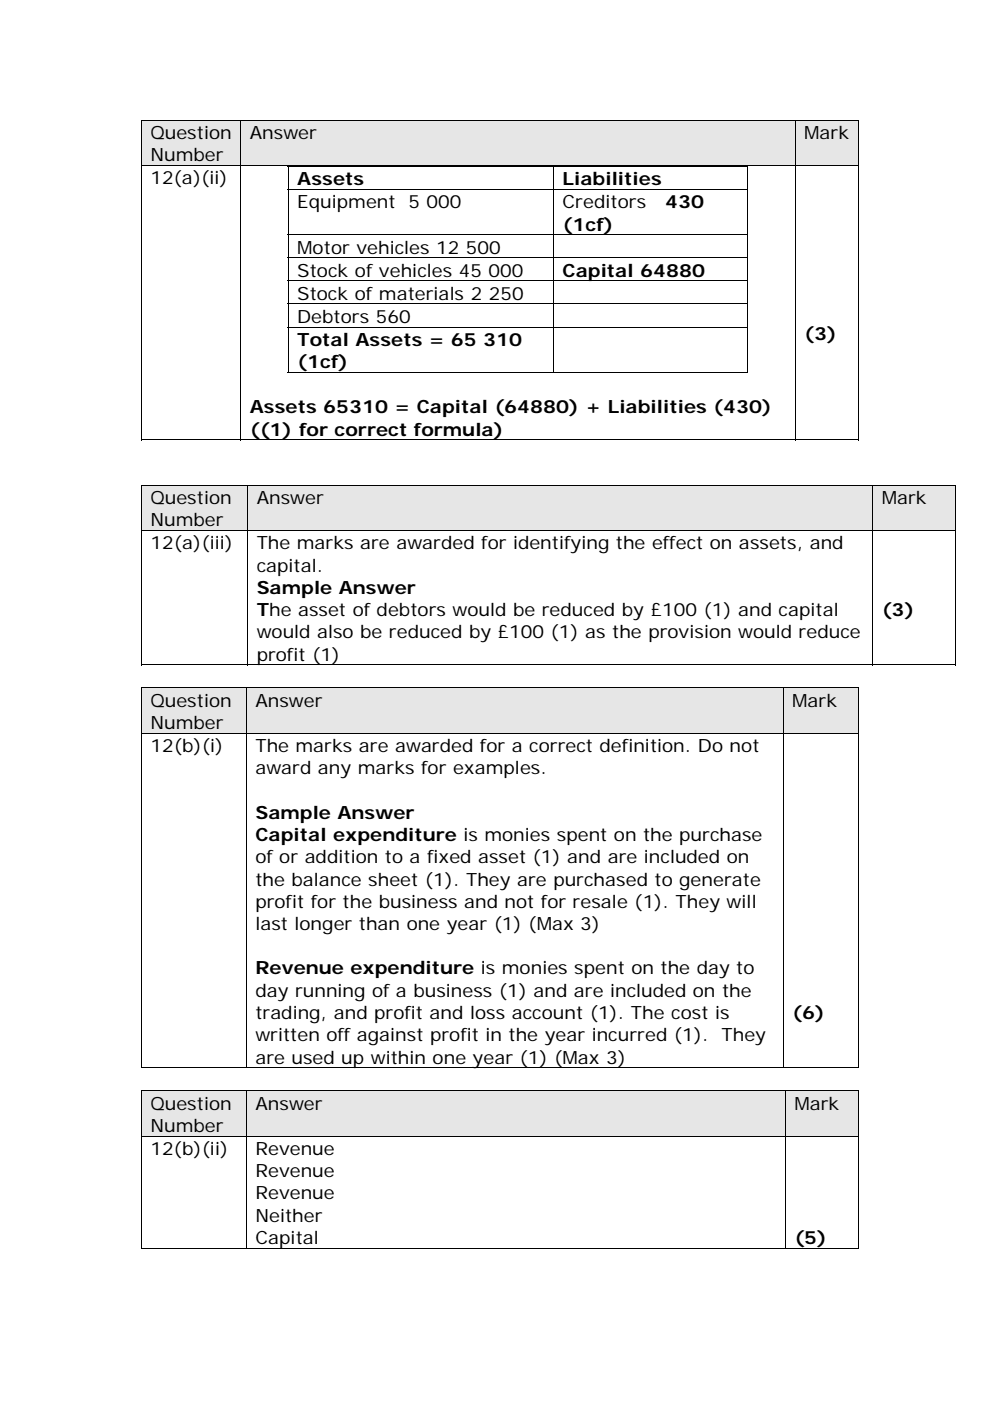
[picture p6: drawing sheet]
<svg xmlns="http://www.w3.org/2000/svg" width="210mm" height="297mm" viewBox="0 0 210 297" stroke-linecap="round" stroke-linejoin="round" font-family="sans-serif">
<defs><g id="words">
<g font-size="3.9">
<text x="31.9" y="29.5">Question</text>
<text x="53" y="29.5">Answer</text>
<text x="170.5" y="29.5">Mark</text>
<text x="31.9" y="34.2">Number</text>
<text x="31.9" y="39.1">12(a)(ii)</text>
<text x="63" y="39.3">Assets</text>
<text x="119.3" y="39.3">Liabilities</text>
<text x="63" y="44.2">Equipment 5 000</text>
<text x="119.3" y="44.2">Creditors</text>
<text x="141.1" y="44.2">430</text>
<text x="63" y="53.8">Motor vehicles 12 500</text>
<text x="119.3" y="48.9">(1cf)</text>
<text x="63" y="58.7">Stock of vehicles 45 000</text>
<text x="119.3" y="58.7">Capital 64880</text>
<text x="63" y="63.5">Stock of materials 2 250</text>
<text x="63" y="68.4">Debtors 560</text>
<text x="63" y="73.3">Total Assets = 65 310</text>
<text x="170.5" y="72.1">(3)</text>
<text x="63" y="78">(1cf)</text>
<text x="53" y="87.7">Assets 65310 = Capital (64880) + Liabilities (430)</text>
<text x="53" y="92.4">((1) for correct formula)</text>
<text x="31.9" y="106.9">Question</text>
<text x="54.4" y="106.9">Answer</text>
<text x="186.9" y="106.9">Mark</text>
<text x="31.9" y="111.6">Number</text>
<text x="31.9" y="116.5">12(a)(iii)</text>
<text x="54.4" y="116.5">The marks are awarded for identifying the effect on assets, and</text>
<text x="54.4" y="121.2">capital.</text>
<text x="54.4" y="125.9">Sample Answer</text>
<text x="54.4" y="130.6">The asset of debtors would be reduced by £100 (1) and capital</text>
<text x="186.9" y="130.6">(3)</text>
<text x="54.4" y="135.3">would also be reduced by £100 (1) as the provision would reduce</text>
<text x="54.4" y="140.1">profit (1)</text>
<text x="31.9" y="149.8">Question</text>
<text x="54.1" y="149.8">Answer</text>
<text x="168" y="149.8">Mark</text>
<text x="31.9" y="154.6">Number</text>
<text x="31.9" y="159.4">12(b)(i)</text>
<text x="54.2" y="159.4">The marks are awarded for a correct definition. Do not</text>
<text x="54.1" y="164.2">award any marks for examples.</text>
<text x="54.1" y="173.6">Sample Answer</text>
<text x="54.1" y="178.3">Capital expenditure is monies spent on the purchase</text>
<text x="54.1" y="183">of or addition to a fixed asset (1) and are included on</text>
<text x="54.1" y="187.7">the balance sheet (1). They are purchased to generate</text>
<text x="54.1" y="192.5">profit for the business and not for resale (1). They will</text>
<text x="54.1" y="197.2">last longer than one year (1) (Max 3)</text>
<text x="54.1" y="206.6">Revenue expenditure is monies spent on the day to</text>
<text x="54.1" y="211.3">day running of a business (1) and are included on the</text>
<text x="54.1" y="216">trading, and profit and loss account (1). The cost is</text>
<text x="54.1" y="220.8">written off against profit in the year incurred (1).</text>
<text x="153" y="220.8">They</text>
<text x="168" y="216">(6)</text>
<text x="54.1" y="225.5">are used up within one year (1) (Max 3)</text>
<text x="31.9" y="235.3">Question</text>
<text x="31.9" y="240">Number</text>
<text x="54.2" y="235.3">Answer</text>
<text x="168.4" y="235.3">Mark</text>
<text x="31.9" y="244.9">12(b)(ii)</text>
<text x="54.2" y="244.9">Revenue</text>
<text x="54.2" y="249.6">Revenue</text>
<text x="54.2" y="254.3">Revenue</text>
<text x="54.2" y="259">Neither</text>
<text x="54.2" y="263.7">Capital</text>
<text x="168.4" y="263.7">(5)</text>
</g>
</g></defs>
<g fill="#e6e6e6">
<path d="M30.1 25.6h20.9v9.4h-20.9z"/>
<path d="M31.9 25.6h17.2v4.7h-17.2z"/>
<path d="M31.9 30.3h17.2v4.7h-17.2z"/>
<path d="M51.2 25.6h117.3v9.4h-117.3z"/>
<path d="M53 25.6h113.7v4.7h-113.7z"/>
<path d="M168.7 25.6h13.2v9.4h-13.2z"/>
<path d="M170.5 25.6h9.6v4.7h-9.6z"/>
</g>
<path d="M29.9 25.4h.2v.2h-.2zM61 35.2h.2v.1h-.2zM158.4 35.2h.2v.1h-.2zM181.9 25.4h.2v.2h-.2zM158.4 40.1h.2v.1h-.2zM158.4 49.7h.2v.1h-.2zM158.4 54.6h.2v.2h-.2zM158.4 59.5h.2v.1h-.2zM158.4 64.4h.2v.1h-.2zM158.4 69.3h.2v.1h-.2zM158.4 78.9h.2v.1h-.2zM181.9 93.2h.2v.2h-.2z" fill="#000"/>
<g fill="none" stroke="#000" stroke-width=".21">
<path d="M29.9 25.5h152.2M29.9 35.1h152.2M30 25.6v9.4M30 35.2v58.2M51.1 25.6v9.4M51.1 35.2v58.2M61.1 35.3v4.8M117.3 35.3v4.8M158.4 35.3h-97.4M158.5 35.3v4.8M168.6 25.6v9.4M168.6 35.2v58.2"/>
<path d="M182 25.6v9.4M182 35.2v58.2M61 40.2h97.4M61 49.8h97.4M61 54.7h97.4M61.1 40.2v9.5M61.1 49.8v4.8M61.1 54.8v4.7M61.1 59.6v4.8M117.3 40.2v9.5M117.3 49.8v4.8M117.3 54.8v4.7"/>
<path d="M117.3 59.6v4.8M158.4 59.6h-97.4M158.5 40.2v9.5M158.5 49.8v4.8M158.5 54.8v4.7M158.5 59.6v4.8M61 64.5h97.4M61 69.3h97.4M61 79h56.3M61.1 64.5v4.8M61.1 69.4v9.6M117.3 64.5v4.8"/>
<path d="M117.3 69.4v9.6M117.4 79h41M158.5 64.5v4.8M158.5 69.4v9.6M29.9 93.3h21.1M51.2 93.3h117.3M168.7 93.3h13.2"/>
</g>
<g fill="#e6e6e6">
<path d="M30.1 103h22.3v9.4h-22.3z"/>
<path d="M31.9 103h18.7v4.7h-18.7z"/>
<path d="M31.9 107.7h18.7v4.7h-18.7z"/>
<path d="M52.6 103h132.4v9.4h-132.4z"/>
<path d="M54.4 103h128.7v4.7h-128.7z"/>
<path d="M185.1 103h17.3v9.4h-17.3z"/>
<path d="M186.9 103h13.7v4.7h-13.7z"/>
</g>
<path d="M29.9 102.8h.2v.2h-.2zM202.5 102.8h.1v.2h-.1zM202.5 140.9h.1v.2h-.1z" fill="#000"/>
<g fill="none" stroke="#000" stroke-width=".21">
<path d="M29.9 102.9h172.7M29.9 112.5h172.7M30 103v9.4M30 112.6v28.5M52.5 103v9.4M52.5 112.6v28.5M185 103v9.4M185 112.6v28.5M202.5 103v9.4M202.5 112.6v28.5M29.9 141h22.5M52.6 141h132.4"/>
<path d="M185.1 141h17.4"/>
</g>
<g fill="#e6e6e6">
<path d="M30.1 145.9h22.1v9.5h-22.1z"/>
<path d="M31.9 145.9h18.4v4.8h-18.4z"/>
<path d="M31.9 150.7h18.4v4.7h-18.4z"/>
<path d="M52.3 145.9h113.7v9.5h-113.7z"/>
<path d="M54.1 145.9h110v4.8h-110z"/>
<path d="M166.1 145.9h15.8v9.5h-15.8z"/>
<path d="M168 145.9h12.1v4.8h-12.1z"/>
</g>
<path d="M29.9 145.8h.2v.1h-.2zM181.9 145.8h.2v.1h-.2zM181.9 226.3h.2v.2h-.2z" fill="#000"/>
<g fill="none" stroke="#000" stroke-width=".21">
<path d="M29.9 145.9h152.2M29.9 155.5h152.2M30 145.9v9.5M30 155.6v70.9M52.3 145.9v9.5M52.3 155.6v70.9M166.1 145.9v9.5M166.1 155.6v70.9M182 145.9v9.5M182 155.6v70.9M29.9 226.4h22.3M52.3 226.4h113.7"/>
<path d="M166.2 226.4h15.7"/>
</g>
<g fill="#e6e6e6">
<path d="M30.1 231.4h22.1v9.4h-22.1z"/>
<path d="M31.9 231.4h18.5v4.7h-18.5z"/>
<path d="M31.9 236.1h18.5v4.7h-18.5z"/>
<path d="M52.3 231.4h114.1v9.4h-114.1z"/>
<path d="M54.2 231.4h110.4v4.7h-110.4z"/>
<path d="M166.6 231.4h15.3v9.4h-15.3z"/>
<path d="M168.4 231.4h11.7v4.7h-11.7z"/>
</g>
<path d="M29.9 231.2h.2v.2h-.2zM181.9 231.2h.2v.2h-.2zM181.9 264.6h.2v.1h-.2z" fill="#000"/>
<g fill="none" stroke="#000" stroke-width=".21">
<path d="M29.9 231.3h152.2M30 231.4v9.4M52.3 231.4v9.4M166.5 231.4v9.4M182 231.4v9.4M29.9 240.9h152.2M30 241v23.7M52.3 241v23.7M166.5 241v23.7M182 241v23.7M29.9 264.6h22.3M52.4 264.6h114"/>
<path d="M166.6 264.6h15.3"/>
</g>
<use href="#words"/>
</svg>
